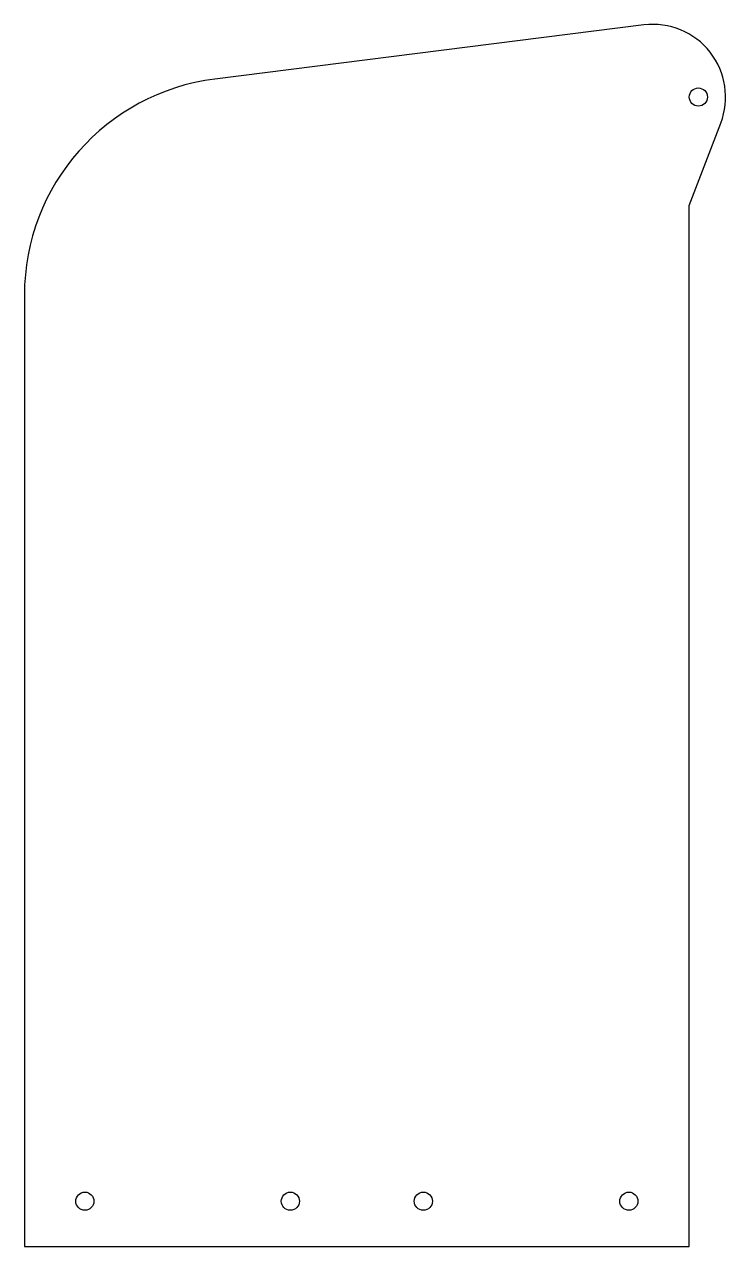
# Model space of a CAD drawing. Header units: millimetres. Extents: x 132 to 248, y 1258 to 1460.
import ezdxf

# ---------------------------------------------------------------- set-up
doc = ezdxf.new("R2010")
doc.units = ezdxf.units.MM
doc.layers.get('0').update_dxf_attribs({"linetype": 'CONTINUOUS'})

msp = doc.modelspace()

# ---------------------------------------------------------------- linework, layer by layer
msp.add_lwpolyline([(131.91, 1258.35), (241.91, 1258.35), (241.91, 1430.43), (247.12, 1444.04, 0.56642), (234.41, 1460.24), (163.41, 1451.3, 0.377986), (131.91, 1415.58)], format="xyb", close=True)
for centre in [(243.41, 1448.33), (141.91, 1265.85), (175.91, 1265.85), (197.91, 1265.85), (231.91, 1265.85)]:
    msp.add_circle(centre, 1.5)

doc.saveas('drawing.dxf')
